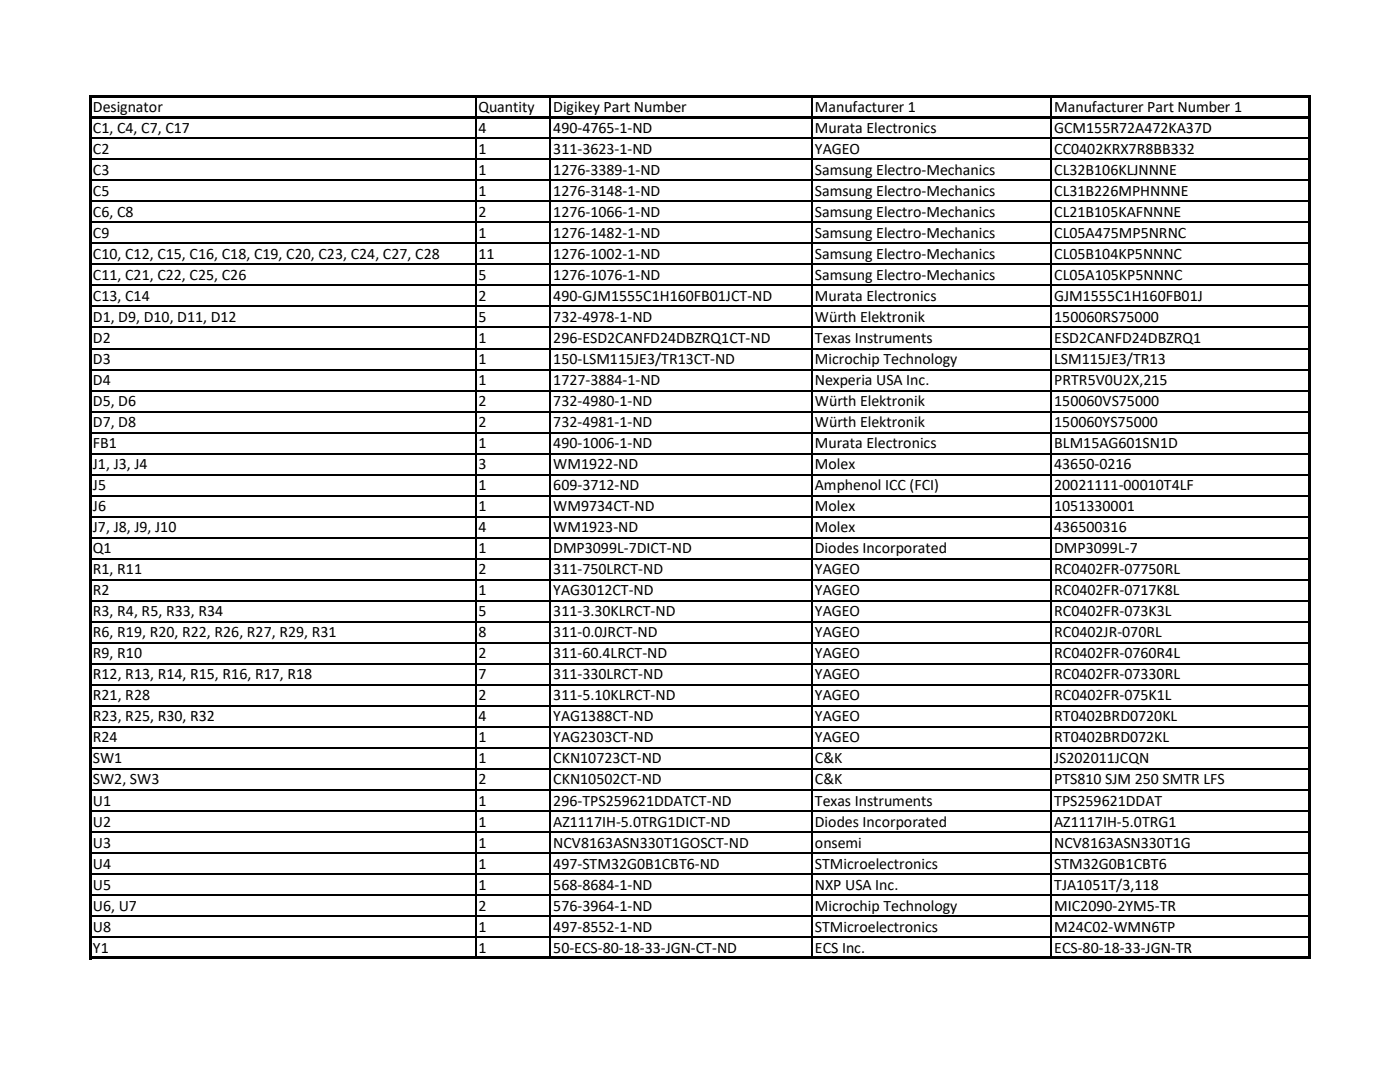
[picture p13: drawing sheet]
<svg xmlns="http://www.w3.org/2000/svg" width="279mm" height="216mm" viewBox="0 0 279 216" stroke-linecap="round" stroke-linejoin="round" font-family="sans-serif">
<defs><g id="words">
<g font-size="3.2">
<text x="18.5" y="22.4">Designator</text>
<text x="95.5" y="22.4">Quantity</text>
<text x="110.4" y="22.4">Digikey Part Number</text>
<text x="162.6" y="22.4">Manufacturer 1</text>
<text x="210.4" y="22.4">Manufacturer Part Number 1</text>
<text x="18.5" y="26.6">C1, C4, C7, C17</text>
<text x="95.5" y="26.6">4</text>
<text x="110.4" y="26.6">490-4765-1-ND</text>
<text x="162.6" y="26.6">Murata Electronics</text>
<text x="210.4" y="26.6">GCM155R72A472KA37D</text>
<text x="18.5" y="30.8">C2</text>
<text x="18.5" y="35">C3</text>
<text x="95.5" y="30.8">1</text>
<text x="95.5" y="35">1</text>
<text x="110.4" y="30.8">311-3623-1-ND</text>
<text x="110.4" y="35">1276-3389-1-ND</text>
<text x="162.6" y="30.8">YAGEO</text>
<text x="162.6" y="35">Samsung Electro-Mechanics</text>
<text x="210.4" y="30.8">CC0402KRX7R8BB332</text>
<text x="210.4" y="35">CL32B106KLJNNNE</text>
<text x="18.5" y="39.2">C5</text>
<text x="95.5" y="39.2">1</text>
<text x="110.4" y="39.2">1276-3148-1-ND</text>
<text x="162.6" y="39.2">Samsung Electro-Mechanics</text>
<text x="210.4" y="39.2">CL31B226MPHNNNE</text>
<text x="18.5" y="43.4">C6, C8</text>
<text x="18.5" y="47.5">C9</text>
<text x="95.5" y="43.4">2</text>
<text x="95.5" y="47.5">1</text>
<text x="110.4" y="43.4">1276-1066-1-ND</text>
<text x="110.4" y="47.5">1276-1482-1-ND</text>
<text x="162.6" y="43.4">Samsung Electro-Mechanics</text>
<text x="162.6" y="47.5">Samsung Electro-Mechanics</text>
<text x="210.4" y="43.4">CL21B105KAFNNNE</text>
<text x="210.4" y="47.5">CL05A475MP5NRNC</text>
<text x="18.5" y="51.7">C10, C12, C15, C16, C18, C19, C20, C23, C24, C27, C28</text>
<text x="95.5" y="51.7">11</text>
<text x="110.4" y="51.7">1276-1002-1-ND</text>
<text x="162.6" y="51.7">Samsung Electro-Mechanics</text>
<text x="210.4" y="51.7">CL05B104KP5NNNC</text>
<text x="18.5" y="55.9">C11, C21, C22, C25, C26</text>
<text x="95.5" y="55.9">5</text>
<text x="110.4" y="55.9">1276-1076-1-ND</text>
<text x="162.6" y="55.9">Samsung Electro-Mechanics</text>
<text x="210.4" y="55.9">CL05A105KP5NNNC</text>
<text x="18.5" y="60.1">C13, C14</text>
<text x="18.5" y="64.3">D1, D9, D10, D11, D12</text>
<text x="95.5" y="60.1">2</text>
<text x="95.5" y="64.3">5</text>
<text x="110.4" y="60.1">490-GJM1555C1H160FB01JCT-ND</text>
<text x="110.4" y="64.3">732-4978-1-ND</text>
<text x="162.6" y="60.1">Murata Electronics</text>
<text x="162.6" y="64.3">Würth Elektronik</text>
<text x="210.4" y="60.1">GJM1555C1H160FB01J</text>
<text x="210.4" y="64.3">150060RS75000</text>
<text x="18.5" y="68.5">D2</text>
<text x="95.5" y="68.5">1</text>
<text x="110.4" y="68.5">296-ESD2CANFD24DBZRQ1CT-ND</text>
<text x="162.6" y="68.5">Texas Instruments</text>
<text x="210.4" y="68.5">ESD2CANFD24DBZRQ1</text>
<text x="18.5" y="72.7">D3</text>
<text x="18.5" y="76.9">D4</text>
<text x="95.5" y="72.7">1</text>
<text x="95.5" y="76.9">1</text>
<text x="110.4" y="72.7">150-LSM115JE3/TR13CT-ND</text>
<text x="110.4" y="76.9">1727-3884-1-ND</text>
<text x="162.6" y="72.7">Microchip Technology</text>
<text x="162.6" y="76.9">Nexperia USA Inc.</text>
<text x="210.4" y="72.7">LSM115JE3/TR13</text>
<text x="210.4" y="76.9">PRTR5V0U2X,215</text>
<text x="18.5" y="81.1">D5, D6</text>
<text x="95.5" y="81.1">2</text>
<text x="110.4" y="81.1">732-4980-1-ND</text>
<text x="162.6" y="81.1">Würth Elektronik</text>
<text x="210.4" y="81.1">150060VS75000</text>
<text x="18.5" y="85.3">D7, D8</text>
<text x="18.5" y="89.5">FB1</text>
<text x="95.5" y="85.3">2</text>
<text x="95.5" y="89.5">1</text>
<text x="110.4" y="85.3">732-4981-1-ND</text>
<text x="110.4" y="89.5">490-1006-1-ND</text>
<text x="162.6" y="85.3">Würth Elektronik</text>
<text x="162.6" y="89.5">Murata Electronics</text>
<text x="210.4" y="85.3">150060YS75000</text>
<text x="210.4" y="89.5">BLM15AG601SN1D</text>
<text x="18.5" y="93.7">J1, J3, J4</text>
<text x="95.5" y="93.7">3</text>
<text x="110.4" y="93.7">WM1922-ND</text>
<text x="162.6" y="93.7">Molex</text>
<text x="210.4" y="93.7">43650-0216</text>
<text x="18.5" y="97.8">J5</text>
<text x="95.5" y="97.8">1</text>
<text x="110.4" y="97.8">609-3712-ND</text>
<text x="162.6" y="97.8">Amphenol ICC (FCI)</text>
<text x="210.4" y="97.8">20021111-00010T4LF</text>
<text x="18.5" y="102">J6</text>
<text x="18.5" y="106.2">J7, J8, J9, J10</text>
<text x="95.5" y="102">1</text>
<text x="95.5" y="106.2">4</text>
<text x="110.4" y="102">WM9734CT-ND</text>
<text x="110.4" y="106.2">WM1923-ND</text>
<text x="162.6" y="102">Molex</text>
<text x="162.6" y="106.2">Molex</text>
<text x="210.4" y="102">1051330001</text>
<text x="210.4" y="106.2">436500316</text>
<text x="18.5" y="110.4">Q1</text>
<text x="95.5" y="110.4">1</text>
<text x="110.4" y="110.4">DMP3099L-7DICT-ND</text>
<text x="162.6" y="110.4">Diodes Incorporated</text>
<text x="210.4" y="110.4">DMP3099L-7</text>
<text x="18.5" y="114.6">R1, R11</text>
<text x="18.5" y="118.8">R2</text>
<text x="95.5" y="114.6">2</text>
<text x="95.5" y="118.8">1</text>
<text x="110.4" y="114.6">311-750LRCT-ND</text>
<text x="110.4" y="118.8">YAG3012CT-ND</text>
<text x="162.6" y="114.6">YAGEO</text>
<text x="162.6" y="118.8">YAGEO</text>
<text x="210.4" y="114.6">RC0402FR-07750RL</text>
<text x="210.4" y="118.8">RC0402FR-0717K8L</text>
<text x="18.5" y="123">R3, R4, R5, R33, R34</text>
<text x="95.5" y="123">5</text>
<text x="110.4" y="123">311-3.30KLRCT-ND</text>
<text x="162.6" y="123">YAGEO</text>
<text x="210.4" y="123">RC0402FR-073K3L</text>
<text x="18.5" y="127.2">R6, R19, R20, R22, R26, R27, R29, R31</text>
<text x="18.5" y="131.4">R9, R10</text>
<text x="95.5" y="127.2">8</text>
<text x="95.5" y="131.4">2</text>
<text x="110.4" y="127.2">311-0.0JRCT-ND</text>
<text x="110.4" y="131.4">311-60.4LRCT-ND</text>
<text x="162.6" y="127.2">YAGEO</text>
<text x="162.6" y="131.4">YAGEO</text>
<text x="210.4" y="127.2">RC0402JR-070RL</text>
<text x="210.4" y="131.4">RC0402FR-0760R4L</text>
<text x="18.5" y="135.6">R12, R13, R14, R15, R16, R17, R18</text>
<text x="95.5" y="135.6">7</text>
<text x="110.4" y="135.6">311-330LRCT-ND</text>
<text x="162.6" y="135.6">YAGEO</text>
<text x="210.4" y="135.6">RC0402FR-07330RL</text>
<text x="18.5" y="139.8">R21, R28</text>
<text x="18.5" y="144">R23, R25, R30, R32</text>
<text x="95.5" y="139.8">2</text>
<text x="95.5" y="144">4</text>
<text x="110.4" y="139.8">311-5.10KLRCT-ND</text>
<text x="110.4" y="144">YAG1388CT-ND</text>
<text x="162.6" y="139.8">YAGEO</text>
<text x="162.6" y="144">YAGEO</text>
<text x="210.4" y="139.8">RC0402FR-075K1L</text>
<text x="210.4" y="144">RT0402BRD0720KL</text>
<text x="18.5" y="148.1">R24</text>
<text x="95.5" y="148.1">1</text>
<text x="110.4" y="148.1">YAG2303CT-ND</text>
<text x="162.6" y="148.1">YAGEO</text>
<text x="210.4" y="148.1">RT0402BRD072KL</text>
<text x="18.5" y="152.3">SW1</text>
<text x="95.5" y="152.3">1</text>
<text x="110.4" y="152.3">CKN10723CT-ND</text>
<text x="162.6" y="152.3">C&amp;K</text>
<text x="210.4" y="152.3">JS202011JCQN</text>
<text x="18.5" y="156.5">SW2, SW3</text>
<text x="18.5" y="160.7">U1</text>
<text x="95.5" y="156.5">2</text>
<text x="95.5" y="160.7">1</text>
<text x="110.4" y="156.5">CKN10502CT-ND</text>
<text x="110.4" y="160.7">296-TPS259621DDATCT-ND</text>
<text x="162.6" y="156.5">C&amp;K</text>
<text x="162.6" y="160.7">Texas Instruments</text>
<text x="210.4" y="156.5">PTS810 SJM 250 SMTR LFS</text>
<text x="210.4" y="160.7">TPS259621DDAT</text>
<text x="18.5" y="164.9">U2</text>
<text x="95.5" y="164.9">1</text>
<text x="110.4" y="164.9">AZ1117IH-5.0TRG1DICT-ND</text>
<text x="162.6" y="164.9">Diodes Incorporated</text>
<text x="210.4" y="164.9">AZ1117IH-5.0TRG1</text>
<text x="18.5" y="169.1">U3</text>
<text x="18.5" y="173.3">U4</text>
<text x="95.5" y="169.1">1</text>
<text x="95.5" y="173.3">1</text>
<text x="110.4" y="169.1">NCV8163ASN330T1GOSCT-ND</text>
<text x="110.4" y="173.3">497-STM32G0B1CBT6-ND</text>
<text x="162.6" y="169.1">onsemi</text>
<text x="162.6" y="173.3">STMicroelectronics</text>
<text x="210.4" y="169.1">NCV8163ASN330T1G</text>
<text x="210.4" y="173.3">STM32G0B1CBT6</text>
<text x="18.5" y="177.5">U5</text>
<text x="95.5" y="177.5">1</text>
<text x="110.4" y="177.5">568-8684-1-ND</text>
<text x="162.6" y="177.5">NXP USA Inc.</text>
<text x="210.4" y="177.5">TJA1051T/3,118</text>
<text x="18.5" y="181.7">U6, U7</text>
<text x="18.5" y="185.9">U8</text>
<text x="95.5" y="181.7">2</text>
<text x="95.5" y="185.9">1</text>
<text x="110.4" y="181.7">576-3964-1-ND</text>
<text x="110.4" y="185.9">497-8552-1-ND</text>
<text x="162.6" y="181.7">Microchip Technology</text>
<text x="162.6" y="185.9">STMicroelectronics</text>
<text x="210.4" y="181.7">MIC2090-2YM5-TR</text>
<text x="210.4" y="185.9">M24C02-WMN6TP</text>
<text x="18.5" y="190.1">Y1</text>
<text x="95.5" y="190.1">1</text>
<text x="110.4" y="190.1">50-ECS-80-18-33-JGN-CT-ND</text>
<text x="162.6" y="190.1">ECS Inc.</text>
<text x="210.4" y="190.1">ECS-80-18-33-JGN-TR</text>
</g>
</g></defs>
<g fill="none" stroke="#000" stroke-width=".3">
<path d="M94.9 19.5v3.7M109.9 19.5v3.7M162.1 19.5v3.7M209.8 19.5v3.7M18.2 27.6h242.9M18.2 31.8h242.9M18.2 36h242.9M94.9 23.7v167.1M109.9 23.7v167.1M162.1 23.7v167.1M209.8 23.7v167.1M18.2 40.2h242.9"/>
<path d="M18.2 44.4h242.9M18.2 48.6h242.9M18.2 52.8h242.9M18.2 57h242.9M18.2 61.2h242.9M18.2 65.3h242.9M18.2 69.6h242.9M18.2 73.7h242.9M18.2 77.9h242.9M18.2 82.1h242.9M18.2 86.3h242.9M18.2 90.5h242.9"/>
<path d="M18.2 94.7h242.9M18.2 98.9h242.9M18.2 103.1h242.9M18.2 107.3h242.9M18.2 111.5h242.9M18.2 115.7h242.9M18.2 119.8h242.9M18.2 124h242.9M18.2 128.2h242.9M18.2 132.4h242.9M18.2 136.6h242.9M18.2 140.8h242.9"/>
<path d="M18.2 145h242.9M18.2 149.2h242.9M18.2 153.4h242.9M18.2 157.6h242.9M18.2 161.8h242.9M18.2 166h242.9M18.2 170.2h242.9M18.2 174.3h242.9M18.2 178.5h242.9M18.2 182.7h242.9M18.2 186.9h242.9"/>
</g>
<g fill="#000">
<path d="M18.2 19h243.4v.5h-243.4z" fill-rule="evenodd"/>
<path d="M18.2 23.2h243.4v.5h-243.4z" fill-rule="evenodd"/>
<path d="M17.7 19h.5v172.4h-.5z" fill-rule="evenodd"/>
<path d="M18.2 190.8h243.4v.6h-243.4z" fill-rule="evenodd"/>
<path d="M261.1 19.5h.5v171.9h-.5z" fill-rule="evenodd"/>
</g>
<use href="#words"/>
</svg>
